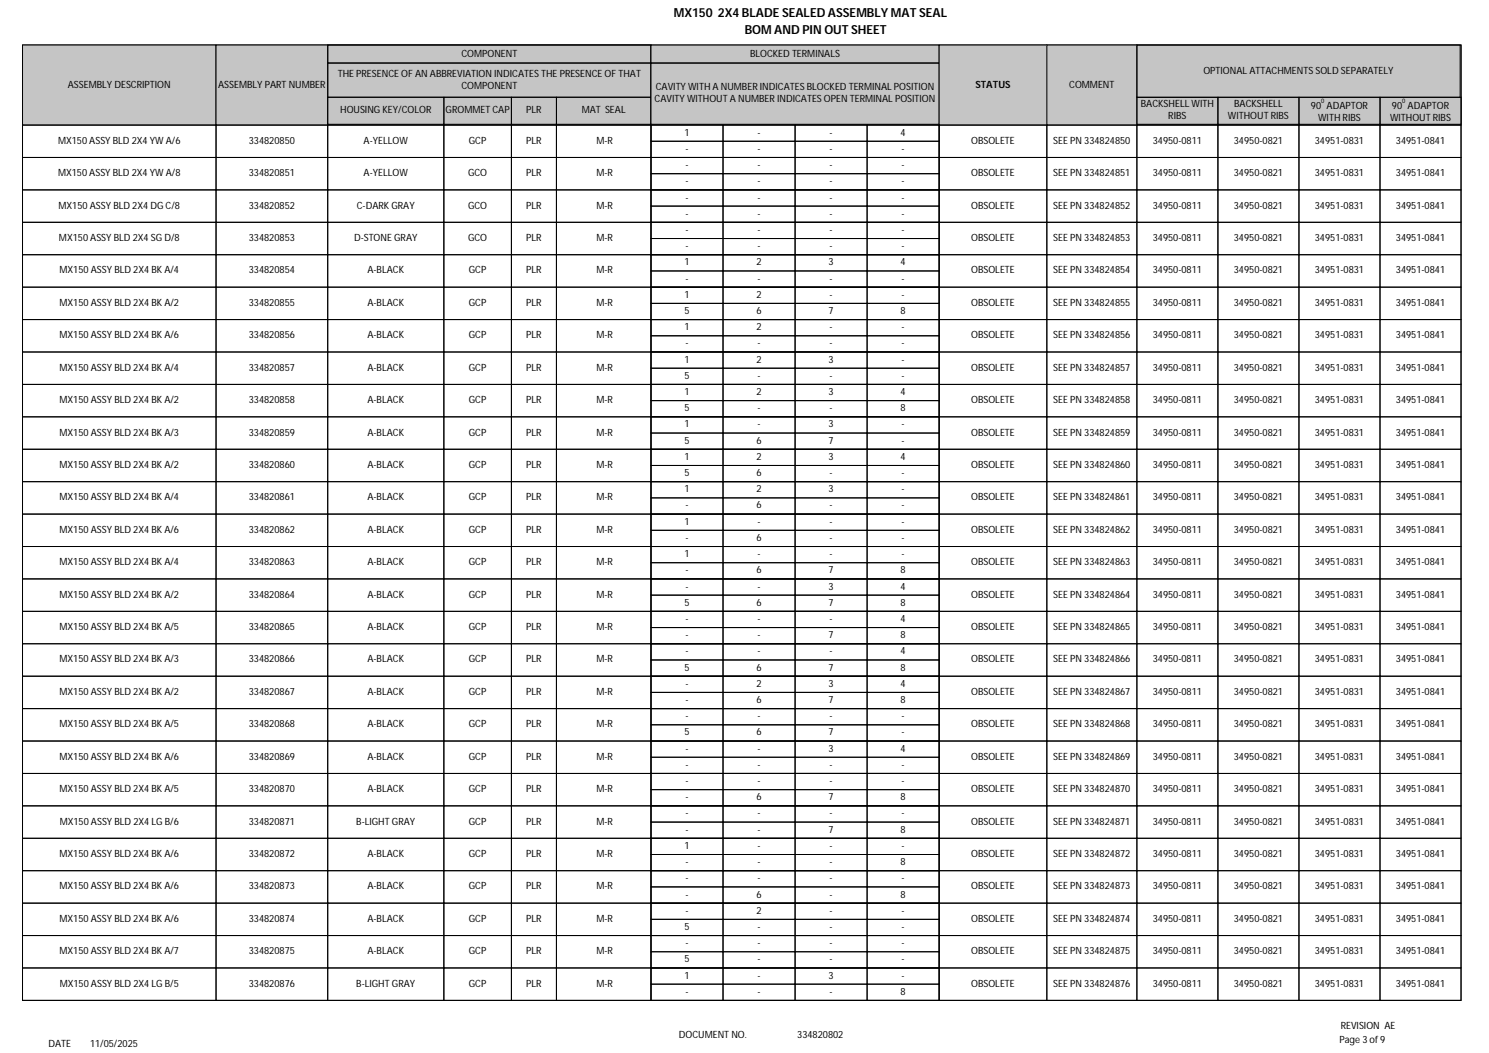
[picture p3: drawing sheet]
<svg xmlns="http://www.w3.org/2000/svg" width="420mm" height="297mm" viewBox="0 0 420 297" stroke-linecap="round" stroke-linejoin="round" font-family="sans-serif">
<defs><g id="words">
<g font-size="3.5">
<text x="190" y="4.7">MX150 2X4 BLADE SEALED ASSEMBLY MAT SEAL</text>
<text x="210" y="9.5">BOM AND PIN OUT SHEET</text>
</g>
<g font-size="2.8">
<text x="130.1" y="15.9">COMPONENT</text>
<text x="211.6" y="16">BLOCKED TERMINALS</text>
<text x="95.3" y="21.6">THE PRESENCE OF AN ABBREVIATION INDICATES THE PRESENCE OF THAT</text>
<text x="339.4" y="20.8">OPTIONAL ATTACHMENTS SOLD SEPARATELY</text>
<text x="19.1" y="24.7">ASSEMBLY DESCRIPTION</text>
<text x="61.5" y="24.7">ASSEMBLY PART NUMBER</text>
<text x="130.1" y="25">COMPONENT</text>
<text x="184.7" y="28.8">CAVITY WITHOUT A NUMBER INDICATES OPEN TERMINAL POSITION</text>
<text x="185" y="25.4">CAVITY WITH A NUMBER INDICATES BLOCKED TERMINAL POSITION</text>
<text x="275.1" y="24.7">STATUS</text>
<text x="301.6" y="24.7">COMMENT</text>
<text x="95.9" y="31.9">HOUSING KEY/COLOR</text>
<text x="125.7" y="31.9">GROMMET CAP</text>
<text x="148.4" y="31.9">PLR</text>
<text x="164.1" y="31.9">MAT SEAL</text>
<text x="321.8" y="30.3">BACKSHELL WITH</text>
<text x="329.5" y="33.6">RIBS</text>
<text x="346.4" y="33.6">WITHOUT RIBS</text>
<text x="348.1" y="30.3">BACKSHELL</text>
<text x="369.8" y="30.7">90 ADAPTOR</text>
<text x="371.8" y="34.1">WITH RIBS</text>
<text x="392.1" y="34.1">WITHOUT RIBS</text>
<text x="392.6" y="30.7">90 ADAPTOR</text>
<text x="16.4" y="40.5">MX150 ASSY BLD 2X4 YW A/6</text>
<text x="70.2" y="40.5">334820850</text>
<text x="102.6" y="40.5">A-YELLOW</text>
<text x="132.2" y="40.5">GCP</text>
<text x="148.4" y="40.5">PLR</text>
<text x="168.3" y="40.5">M-R</text>
<text x="193.1" y="38.3">1</text>
<text x="213.7" y="38.3">-</text>
<text x="234" y="38.3">-</text>
<text x="254" y="38.3">4</text>
<text x="273.9" y="40.5">OBSOLETE</text>
<text x="297.1" y="40.5">SEE PN 334824850</text>
<text x="325.2" y="40.5">34950-0811</text>
<text x="348" y="40.5">34950-0821</text>
<text x="370.9" y="40.5">34951-0831</text>
<text x="393.7" y="40.5">34951-0841</text>
<text x="193.3" y="47.4">-</text>
<text x="193.4" y="42.8">-</text>
<text x="213.7" y="42.8">-</text>
<text x="213.7" y="47.4">-</text>
<text x="234" y="42.8">-</text>
<text x="234" y="47.4">-</text>
<text x="254.3" y="42.8">-</text>
<text x="254.3" y="47.4">-</text>
<text x="16.4" y="49.7">MX150 ASSY BLD 2X4 YW A/8</text>
<text x="70.2" y="49.7">334820851</text>
<text x="102.6" y="49.7">A-YELLOW</text>
<text x="132" y="49.7">GCO</text>
<text x="148.4" y="49.7">PLR</text>
<text x="168.3" y="49.7">M-R</text>
<text x="193.4" y="52">-</text>
<text x="213.7" y="52">-</text>
<text x="234" y="52">-</text>
<text x="254.3" y="52">-</text>
<text x="273.9" y="49.7">OBSOLETE</text>
<text x="297.1" y="49.7">SEE PN 334824851</text>
<text x="325.2" y="49.7">34950-0811</text>
<text x="348" y="49.7">34950-0821</text>
<text x="370.9" y="49.7">34951-0831</text>
<text x="393.7" y="49.7">34951-0841</text>
<text x="16.5" y="58.8">MX150 ASSY BLD 2X4 DG C/8</text>
<text x="70.2" y="58.8">334820852</text>
<text x="100.6" y="58.8">C-DARK GRAY</text>
<text x="132" y="58.8">GCO</text>
<text x="148.4" y="58.8">PLR</text>
<text x="168.3" y="58.8">M-R</text>
<text x="193.3" y="56.6">-</text>
<text x="213.7" y="56.6">-</text>
<text x="234" y="56.6">-</text>
<text x="254.3" y="56.6">-</text>
<text x="273.9" y="58.8">OBSOLETE</text>
<text x="297.1" y="58.8">SEE PN 334824852</text>
<text x="325.2" y="58.8">34950-0811</text>
<text x="348" y="58.8">34950-0821</text>
<text x="370.9" y="58.8">34951-0831</text>
<text x="393.7" y="58.8">34951-0841</text>
<text x="193.3" y="65.7">-</text>
<text x="193.4" y="61.1">-</text>
<text x="213.7" y="61.1">-</text>
<text x="213.7" y="65.7">-</text>
<text x="234" y="61.1">-</text>
<text x="234" y="65.7">-</text>
<text x="254.3" y="61.1">-</text>
<text x="254.3" y="65.7">-</text>
<text x="16.6" y="68">MX150 ASSY BLD 2X4 SG D/8</text>
<text x="70.2" y="68">334820853</text>
<text x="99.9" y="68">D-STONE GRAY</text>
<text x="132" y="68">GCO</text>
<text x="148.4" y="68">PLR</text>
<text x="168.3" y="68">M-R</text>
<text x="193.4" y="70.3">-</text>
<text x="213.7" y="70.3">-</text>
<text x="234" y="70.3">-</text>
<text x="254.3" y="70.3">-</text>
<text x="273.9" y="68">OBSOLETE</text>
<text x="297.1" y="68">SEE PN 334824853</text>
<text x="325.2" y="68">34950-0811</text>
<text x="348" y="68">34950-0821</text>
<text x="370.9" y="68">34951-0831</text>
<text x="393.7" y="68">34951-0841</text>
<text x="16.8" y="77.1">MX150 ASSY BLD 2X4 BK A/4</text>
<text x="70.2" y="77.1">334820854</text>
<text x="103.6" y="77.1">A-BLACK</text>
<text x="132.2" y="77.1">GCP</text>
<text x="148.4" y="77.1">PLR</text>
<text x="168.3" y="77.1">M-R</text>
<text x="193.1" y="74.8">1</text>
<text x="213.4" y="74.8">2</text>
<text x="233.7" y="74.8">3</text>
<text x="254" y="74.8">4</text>
<text x="273.9" y="77.1">OBSOLETE</text>
<text x="297.1" y="77.1">SEE PN 334824854</text>
<text x="325.2" y="77.1">34950-0811</text>
<text x="348" y="77.1">34950-0821</text>
<text x="370.9" y="77.1">34951-0831</text>
<text x="393.7" y="77.1">34951-0841</text>
<text x="193.1" y="84">1</text>
<text x="193.4" y="79.4">-</text>
<text x="213.4" y="84">2</text>
<text x="213.7" y="79.4">-</text>
<text x="234" y="79.4">-</text>
<text x="234" y="84">-</text>
<text x="254.3" y="79.4">-</text>
<text x="254.3" y="84">-</text>
<text x="16.8" y="86.3">MX150 ASSY BLD 2X4 BK A/2</text>
<text x="70.2" y="86.3">334820855</text>
<text x="103.6" y="86.3">A-BLACK</text>
<text x="132.2" y="86.3">GCP</text>
<text x="148.4" y="86.3">PLR</text>
<text x="168.3" y="86.3">M-R</text>
<text x="193.1" y="88.6">5</text>
<text x="213.4" y="88.6">6</text>
<text x="233.7" y="88.6">7</text>
<text x="254" y="88.6">8</text>
<text x="273.9" y="86.3">OBSOLETE</text>
<text x="297.1" y="86.3">SEE PN 334824855</text>
<text x="325.2" y="86.3">34950-0811</text>
<text x="348" y="86.3">34950-0821</text>
<text x="370.9" y="86.3">34951-0831</text>
<text x="393.7" y="86.3">34951-0841</text>
<text x="16.8" y="95.4">MX150 ASSY BLD 2X4 BK A/6</text>
<text x="70.2" y="95.4">334820856</text>
<text x="103.6" y="95.4">A-BLACK</text>
<text x="132.2" y="95.4">GCP</text>
<text x="148.4" y="95.4">PLR</text>
<text x="168.3" y="95.4">M-R</text>
<text x="193.1" y="93.1">1</text>
<text x="213.4" y="93.1">2</text>
<text x="234" y="93.1">-</text>
<text x="254.3" y="93.1">-</text>
<text x="273.9" y="95.4">OBSOLETE</text>
<text x="297.1" y="95.4">SEE PN 334824856</text>
<text x="325.2" y="95.4">34950-0811</text>
<text x="348" y="95.4">34950-0821</text>
<text x="370.9" y="95.4">34951-0831</text>
<text x="393.7" y="95.4">34951-0841</text>
<text x="193.4" y="97.7">-</text>
<text x="213.7" y="97.7">-</text>
<text x="234" y="97.7">-</text>
<text x="254.3" y="97.7">-</text>
<text x="16.8" y="104.6">MX150 ASSY BLD 2X4 BK A/4</text>
<text x="70.2" y="104.6">334820857</text>
<text x="103.6" y="104.6">A-BLACK</text>
<text x="132.2" y="104.6">GCP</text>
<text x="148.4" y="104.6">PLR</text>
<text x="168.3" y="104.6">M-R</text>
<text x="193.1" y="102.3">1</text>
<text x="193.1" y="106.8">5</text>
<text x="213.4" y="102.3">2</text>
<text x="213.7" y="106.8">-</text>
<text x="233.7" y="102.3">3</text>
<text x="234" y="106.8">-</text>
<text x="254.3" y="102.3">-</text>
<text x="254.3" y="106.8">-</text>
<text x="273.9" y="104.6">OBSOLETE</text>
<text x="297.1" y="104.6">SEE PN 334824857</text>
<text x="325.2" y="104.6">34950-0811</text>
<text x="348" y="104.6">34950-0821</text>
<text x="370.9" y="104.6">34951-0831</text>
<text x="393.7" y="104.6">34951-0841</text>
<text x="16.8" y="113.7">MX150 ASSY BLD 2X4 BK A/2</text>
<text x="70.2" y="113.7">334820858</text>
<text x="103.6" y="113.7">A-BLACK</text>
<text x="132.2" y="113.7">GCP</text>
<text x="148.4" y="113.7">PLR</text>
<text x="168.3" y="113.7">M-R</text>
<text x="193.1" y="111.4">1</text>
<text x="213.4" y="111.4">2</text>
<text x="233.7" y="111.4">3</text>
<text x="254" y="111.4">4</text>
<text x="273.9" y="113.7">OBSOLETE</text>
<text x="297.1" y="113.7">SEE PN 334824858</text>
<text x="325.2" y="113.7">34950-0811</text>
<text x="348" y="113.7">34950-0821</text>
<text x="370.9" y="113.7">34951-0831</text>
<text x="393.7" y="113.7">34951-0841</text>
<text x="193.1" y="116">5</text>
<text x="213.7" y="116">-</text>
<text x="234" y="116">-</text>
<text x="254" y="116">8</text>
<text x="16.8" y="122.8">MX150 ASSY BLD 2X4 BK A/3</text>
<text x="70.2" y="122.8">334820859</text>
<text x="103.6" y="122.8">A-BLACK</text>
<text x="132.2" y="122.8">GCP</text>
<text x="148.4" y="122.8">PLR</text>
<text x="168.3" y="122.8">M-R</text>
<text x="193.1" y="120.6">1</text>
<text x="193.1" y="125.1">5</text>
<text x="213.4" y="125.1">6</text>
<text x="213.7" y="120.6">-</text>
<text x="233.7" y="120.6">3</text>
<text x="233.7" y="125.1">7</text>
<text x="254.3" y="120.6">-</text>
<text x="254.3" y="125.1">-</text>
<text x="273.9" y="122.8">OBSOLETE</text>
<text x="297.1" y="122.8">SEE PN 334824859</text>
<text x="325.2" y="122.8">34950-0811</text>
<text x="348" y="122.8">34950-0821</text>
<text x="370.9" y="122.8">34951-0831</text>
<text x="393.7" y="122.8">34951-0841</text>
<text x="16.8" y="132">MX150 ASSY BLD 2X4 BK A/2</text>
<text x="70.2" y="132">334820860</text>
<text x="103.6" y="132">A-BLACK</text>
<text x="132.2" y="132">GCP</text>
<text x="148.4" y="132">PLR</text>
<text x="168.3" y="132">M-R</text>
<text x="193.1" y="129.7">1</text>
<text x="213.4" y="129.7">2</text>
<text x="233.7" y="129.7">3</text>
<text x="254" y="129.7">4</text>
<text x="273.9" y="132">OBSOLETE</text>
<text x="297.1" y="132">SEE PN 334824860</text>
<text x="325.2" y="132">34950-0811</text>
<text x="348" y="132">34950-0821</text>
<text x="370.9" y="132">34951-0831</text>
<text x="393.7" y="132">34951-0841</text>
<text x="193.1" y="134.3">5</text>
<text x="213.4" y="134.3">6</text>
<text x="234" y="134.3">-</text>
<text x="254.3" y="134.3">-</text>
<text x="16.8" y="141.1">MX150 ASSY BLD 2X4 BK A/4</text>
<text x="70.2" y="141.1">334820861</text>
<text x="103.6" y="141.1">A-BLACK</text>
<text x="132.2" y="141.1">GCP</text>
<text x="148.4" y="141.1">PLR</text>
<text x="168.3" y="141.1">M-R</text>
<text x="193.1" y="138.8">1</text>
<text x="193.4" y="143.4">-</text>
<text x="213.4" y="138.8">2</text>
<text x="213.4" y="143.4">6</text>
<text x="233.7" y="138.8">3</text>
<text x="234" y="143.4">-</text>
<text x="254.3" y="138.8">-</text>
<text x="254.3" y="143.4">-</text>
<text x="273.9" y="141.1">OBSOLETE</text>
<text x="297.1" y="141.1">SEE PN 334824861</text>
<text x="325.2" y="141.1">34950-0811</text>
<text x="348" y="141.1">34950-0821</text>
<text x="370.9" y="141.1">34951-0831</text>
<text x="393.7" y="141.1">34951-0841</text>
<text x="193.1" y="148">1</text>
<text x="213.7" y="148">-</text>
<text x="234" y="148">-</text>
<text x="254.3" y="148">-</text>
<text x="16.8" y="150.3">MX150 ASSY BLD 2X4 BK A/6</text>
<text x="70.2" y="150.3">334820862</text>
<text x="103.6" y="150.3">A-BLACK</text>
<text x="132.2" y="150.3">GCP</text>
<text x="148.4" y="150.3">PLR</text>
<text x="168.3" y="150.3">M-R</text>
<text x="193.4" y="152.6">-</text>
<text x="213.4" y="152.6">6</text>
<text x="234" y="152.6">-</text>
<text x="254.3" y="152.6">-</text>
<text x="273.9" y="150.3">OBSOLETE</text>
<text x="297.1" y="150.3">SEE PN 334824862</text>
<text x="325.2" y="150.3">34950-0811</text>
<text x="348" y="150.3">34950-0821</text>
<text x="370.9" y="150.3">34951-0831</text>
<text x="393.7" y="150.3">34951-0841</text>
<text x="16.8" y="159.4">MX150 ASSY BLD 2X4 BK A/4</text>
<text x="70.2" y="159.4">334820863</text>
<text x="103.6" y="159.4">A-BLACK</text>
<text x="132.2" y="159.4">GCP</text>
<text x="148.4" y="159.4">PLR</text>
<text x="168.3" y="159.4">M-R</text>
<text x="193.1" y="157.1">1</text>
<text x="193.4" y="161.7">-</text>
<text x="213.4" y="161.7">6</text>
<text x="213.7" y="157.1">-</text>
<text x="233.7" y="161.7">7</text>
<text x="234" y="157.1">-</text>
<text x="254" y="161.7">8</text>
<text x="254.3" y="157.1">-</text>
<text x="273.9" y="159.4">OBSOLETE</text>
<text x="297.1" y="159.4">SEE PN 334824863</text>
<text x="325.2" y="159.4">34950-0811</text>
<text x="348" y="159.4">34950-0821</text>
<text x="370.9" y="159.4">34951-0831</text>
<text x="393.7" y="159.4">34951-0841</text>
<text x="193.3" y="166.3">-</text>
<text x="213.7" y="166.3">-</text>
<text x="233.7" y="166.3">3</text>
<text x="254" y="166.3">4</text>
<text x="16.8" y="168.6">MX150 ASSY BLD 2X4 BK A/2</text>
<text x="70.2" y="168.6">334820864</text>
<text x="103.6" y="168.6">A-BLACK</text>
<text x="132.2" y="168.6">GCP</text>
<text x="148.4" y="168.6">PLR</text>
<text x="168.3" y="168.6">M-R</text>
<text x="193.1" y="170.9">5</text>
<text x="213.4" y="170.9">6</text>
<text x="233.7" y="170.9">7</text>
<text x="254" y="170.9">8</text>
<text x="273.9" y="168.6">OBSOLETE</text>
<text x="297.1" y="168.6">SEE PN 334824864</text>
<text x="325.2" y="168.6">34950-0811</text>
<text x="348" y="168.6">34950-0821</text>
<text x="370.9" y="168.6">34951-0831</text>
<text x="393.7" y="168.6">34951-0841</text>
<text x="16.8" y="177.7">MX150 ASSY BLD 2X4 BK A/5</text>
<text x="70.2" y="177.7">334820865</text>
<text x="103.6" y="177.7">A-BLACK</text>
<text x="132.2" y="177.7">GCP</text>
<text x="148.4" y="177.7">PLR</text>
<text x="168.3" y="177.7">M-R</text>
<text x="193.3" y="175.4">-</text>
<text x="193.4" y="180">-</text>
<text x="213.7" y="175.4">-</text>
<text x="213.7" y="180">-</text>
<text x="233.7" y="180">7</text>
<text x="234" y="175.4">-</text>
<text x="254" y="175.4">4</text>
<text x="254" y="180">8</text>
<text x="273.9" y="177.7">OBSOLETE</text>
<text x="297.1" y="177.7">SEE PN 334824865</text>
<text x="325.2" y="177.7">34950-0811</text>
<text x="348" y="177.7">34950-0821</text>
<text x="370.9" y="177.7">34951-0831</text>
<text x="393.7" y="177.7">34951-0841</text>
<text x="193.3" y="184.6">-</text>
<text x="213.7" y="184.6">-</text>
<text x="234" y="184.6">-</text>
<text x="254" y="184.6">4</text>
<text x="16.8" y="186.9">MX150 ASSY BLD 2X4 BK A/3</text>
<text x="70.2" y="186.9">334820866</text>
<text x="103.6" y="186.9">A-BLACK</text>
<text x="132.2" y="186.9">GCP</text>
<text x="148.4" y="186.9">PLR</text>
<text x="168.3" y="186.9">M-R</text>
<text x="193.1" y="189.1">5</text>
<text x="213.4" y="189.1">6</text>
<text x="233.7" y="189.1">7</text>
<text x="254" y="189.1">8</text>
<text x="273.9" y="186.9">OBSOLETE</text>
<text x="297.1" y="186.9">SEE PN 334824866</text>
<text x="325.2" y="186.9">34950-0811</text>
<text x="348" y="186.9">34950-0821</text>
<text x="370.9" y="186.9">34951-0831</text>
<text x="393.7" y="186.9">34951-0841</text>
<text x="16.8" y="196">MX150 ASSY BLD 2X4 BK A/2</text>
<text x="70.2" y="196">334820867</text>
<text x="103.6" y="196">A-BLACK</text>
<text x="132.2" y="196">GCP</text>
<text x="148.4" y="196">PLR</text>
<text x="168.3" y="196">M-R</text>
<text x="193.3" y="193.7">-</text>
<text x="213.4" y="193.7">2</text>
<text x="233.7" y="193.7">3</text>
<text x="254" y="193.7">4</text>
<text x="273.9" y="196">OBSOLETE</text>
<text x="297.1" y="196">SEE PN 334824867</text>
<text x="325.2" y="196">34950-0811</text>
<text x="348" y="196">34950-0821</text>
<text x="370.9" y="196">34951-0831</text>
<text x="393.7" y="196">34951-0841</text>
<text x="193.3" y="202.9">-</text>
<text x="193.4" y="198.3">-</text>
<text x="213.4" y="198.3">6</text>
<text x="213.7" y="202.9">-</text>
<text x="233.7" y="198.3">7</text>
<text x="234" y="202.9">-</text>
<text x="254" y="198.3">8</text>
<text x="254.3" y="202.9">-</text>
<text x="16.8" y="205.1">MX150 ASSY BLD 2X4 BK A/5</text>
<text x="70.2" y="205.1">334820868</text>
<text x="103.6" y="205.1">A-BLACK</text>
<text x="132.2" y="205.1">GCP</text>
<text x="148.4" y="205.1">PLR</text>
<text x="168.3" y="205.1">M-R</text>
<text x="193.1" y="207.4">5</text>
<text x="213.4" y="207.4">6</text>
<text x="233.7" y="207.4">7</text>
<text x="254.3" y="207.4">-</text>
<text x="273.9" y="205.1">OBSOLETE</text>
<text x="297.1" y="205.1">SEE PN 334824868</text>
<text x="325.2" y="205.1">34950-0811</text>
<text x="348" y="205.1">34950-0821</text>
<text x="370.9" y="205.1">34951-0831</text>
<text x="393.7" y="205.1">34951-0841</text>
<text x="16.8" y="214.3">MX150 ASSY BLD 2X4 BK A/6</text>
<text x="70.2" y="214.3">334820869</text>
<text x="103.6" y="214.3">A-BLACK</text>
<text x="132.2" y="214.3">GCP</text>
<text x="148.4" y="214.3">PLR</text>
<text x="168.3" y="214.3">M-R</text>
<text x="193.3" y="212">-</text>
<text x="213.7" y="212">-</text>
<text x="233.7" y="212">3</text>
<text x="254" y="212">4</text>
<text x="273.9" y="214.3">OBSOLETE</text>
<text x="297.1" y="214.3">SEE PN 334824869</text>
<text x="325.2" y="214.3">34950-0811</text>
<text x="348" y="214.3">34950-0821</text>
<text x="370.9" y="214.3">34951-0831</text>
<text x="393.7" y="214.3">34951-0841</text>
<text x="193.3" y="221.1">-</text>
<text x="193.4" y="216.6">-</text>
<text x="213.7" y="216.6">-</text>
<text x="213.7" y="221.1">-</text>
<text x="234" y="216.6">-</text>
<text x="234" y="221.1">-</text>
<text x="254.3" y="216.6">-</text>
<text x="254.3" y="221.1">-</text>
<text x="16.8" y="223.4">MX150 ASSY BLD 2X4 BK A/5</text>
<text x="70.2" y="223.4">334820870</text>
<text x="103.6" y="223.4">A-BLACK</text>
<text x="132.2" y="223.4">GCP</text>
<text x="148.4" y="223.4">PLR</text>
<text x="168.3" y="223.4">M-R</text>
<text x="193.4" y="225.7">-</text>
<text x="213.4" y="225.7">6</text>
<text x="233.7" y="225.7">7</text>
<text x="254" y="225.7">8</text>
<text x="273.9" y="223.4">OBSOLETE</text>
<text x="297.1" y="223.4">SEE PN 334824870</text>
<text x="325.2" y="223.4">34950-0811</text>
<text x="348" y="223.4">34950-0821</text>
<text x="370.9" y="223.4">34951-0831</text>
<text x="393.7" y="223.4">34951-0841</text>
<text x="16.8" y="232.6">MX150 ASSY BLD 2X4 LG B/6</text>
<text x="70.2" y="232.6">334820871</text>
<text x="100.5" y="232.6">B-LIGHT GRAY</text>
<text x="132.2" y="232.6">GCP</text>
<text x="148.4" y="232.6">PLR</text>
<text x="168.3" y="232.6">M-R</text>
<text x="193.3" y="230.3">-</text>
<text x="213.7" y="230.3">-</text>
<text x="234" y="230.3">-</text>
<text x="254.3" y="230.3">-</text>
<text x="273.9" y="232.6">OBSOLETE</text>
<text x="297.1" y="232.6">SEE PN 334824871</text>
<text x="325.2" y="232.6">34950-0811</text>
<text x="348" y="232.6">34950-0821</text>
<text x="370.9" y="232.6">34951-0831</text>
<text x="393.7" y="232.6">34951-0841</text>
<text x="193.1" y="239.4">1</text>
<text x="193.4" y="234.9">-</text>
<text x="213.7" y="234.9">-</text>
<text x="213.7" y="239.4">-</text>
<text x="233.7" y="234.9">7</text>
<text x="234" y="239.4">-</text>
<text x="254" y="234.9">8</text>
<text x="254.3" y="239.4">-</text>
<text x="16.8" y="241.7">MX150 ASSY BLD 2X4 BK A/6</text>
<text x="70.2" y="241.7">334820872</text>
<text x="103.6" y="241.7">A-BLACK</text>
<text x="132.2" y="241.7">GCP</text>
<text x="148.4" y="241.7">PLR</text>
<text x="168.3" y="241.7">M-R</text>
<text x="193.4" y="244">-</text>
<text x="213.7" y="244">-</text>
<text x="234" y="244">-</text>
<text x="254" y="244">8</text>
<text x="273.9" y="241.7">OBSOLETE</text>
<text x="297.1" y="241.7">SEE PN 334824872</text>
<text x="325.2" y="241.7">34950-0811</text>
<text x="348" y="241.7">34950-0821</text>
<text x="370.9" y="241.7">34951-0831</text>
<text x="393.7" y="241.7">34951-0841</text>
<text x="16.8" y="250.9">MX150 ASSY BLD 2X4 BK A/6</text>
<text x="70.2" y="250.9">334820873</text>
<text x="103.6" y="250.9">A-BLACK</text>
<text x="132.2" y="250.9">GCP</text>
<text x="148.4" y="250.9">PLR</text>
<text x="168.3" y="250.9">M-R</text>
<text x="193.3" y="248.6">-</text>
<text x="213.7" y="248.6">-</text>
<text x="234" y="248.6">-</text>
<text x="254.3" y="248.6">-</text>
<text x="273.9" y="250.9">OBSOLETE</text>
<text x="297.1" y="250.9">SEE PN 334824873</text>
<text x="325.2" y="250.9">34950-0811</text>
<text x="348" y="250.9">34950-0821</text>
<text x="370.9" y="250.9">34951-0831</text>
<text x="393.7" y="250.9">34951-0841</text>
<text x="193.3" y="257.7">-</text>
<text x="193.4" y="253.1">-</text>
<text x="213.4" y="253.1">6</text>
<text x="213.4" y="257.7">2</text>
<text x="234" y="253.1">-</text>
<text x="234" y="257.7">-</text>
<text x="254" y="253.1">8</text>
<text x="254.3" y="257.7">-</text>
<text x="16.8" y="260">MX150 ASSY BLD 2X4 BK A/6</text>
<text x="70.2" y="260">334820874</text>
<text x="103.6" y="260">A-BLACK</text>
<text x="132.2" y="260">GCP</text>
<text x="148.4" y="260">PLR</text>
<text x="168.3" y="260">M-R</text>
<text x="193.1" y="262.3">5</text>
<text x="213.7" y="262.3">-</text>
<text x="234" y="262.3">-</text>
<text x="254.3" y="262.3">-</text>
<text x="273.9" y="260">OBSOLETE</text>
<text x="297.1" y="260">SEE PN 334824874</text>
<text x="325.2" y="260">34950-0811</text>
<text x="348" y="260">34950-0821</text>
<text x="370.9" y="260">34951-0831</text>
<text x="393.7" y="260">34951-0841</text>
<text x="16.8" y="269.1">MX150 ASSY BLD 2X4 BK A/7</text>
<text x="70.2" y="269.1">334820875</text>
<text x="103.6" y="269.1">A-BLACK</text>
<text x="132.2" y="269.1">GCP</text>
<text x="148.4" y="269.1">PLR</text>
<text x="168.3" y="269.1">M-R</text>
<text x="193.3" y="266.9">-</text>
<text x="213.7" y="266.9">-</text>
<text x="234" y="266.9">-</text>
<text x="254.3" y="266.9">-</text>
<text x="273.9" y="269.1">OBSOLETE</text>
<text x="297.1" y="269.1">SEE PN 334824875</text>
<text x="325.2" y="269.1">34950-0811</text>
<text x="348" y="269.1">34950-0821</text>
<text x="370.9" y="269.1">34951-0831</text>
<text x="393.7" y="269.1">34951-0841</text>
<text x="193.1" y="271.4">5</text>
<text x="213.7" y="271.4">-</text>
<text x="234" y="271.4">-</text>
<text x="254.3" y="271.4">-</text>
<text x="16.8" y="278.3">MX150 ASSY BLD 2X4 LG B/5</text>
<text x="70.2" y="278.3">334820876</text>
<text x="100.5" y="278.3">B-LIGHT GRAY</text>
<text x="132.2" y="278.3">GCP</text>
<text x="148.4" y="278.3">PLR</text>
<text x="168.3" y="278.3">M-R</text>
<text x="193.1" y="276">1</text>
<text x="193.4" y="280.6">-</text>
<text x="213.7" y="276">-</text>
<text x="213.7" y="280.6">-</text>
<text x="233.7" y="276">3</text>
<text x="234" y="280.6">-</text>
<text x="254" y="280.6">8</text>
<text x="254.3" y="276">-</text>
<text x="273.9" y="278.3">OBSOLETE</text>
<text x="297.1" y="278.3">SEE PN 334824876</text>
<text x="325.2" y="278.3">34950-0811</text>
<text x="348" y="278.3">34950-0821</text>
<text x="370.9" y="278.3">34951-0831</text>
<text x="393.7" y="278.3">34951-0841</text>
<text x="191.5" y="292.8">DOCUMENT NO.</text>
<text x="224.9" y="292.8">334820802</text>
<text x="378.2" y="290.3">REVISION AE</text>
<text x="13.7" y="295.3">DATE</text>
<text x="25.4" y="295.3">11/05/2025</text>
<text x="377.8" y="294.2">Page 3 of 9</text>
</g>
<g font-size="1.8">
<text x="372.7" y="29">0</text>
<text x="395.5" y="29">0</text>
</g>
</g></defs>
<path d="M6.3 12.7h405.8v269.5h-405.8z" fill="none" stroke="#000" stroke-width=".28"/>
<path d="M6.3 12.7h54.6v22.6h-54.6z" fill="#c9c6b8"/>
<path d="M6.3 12.7h54.6v22.6h-54.6z" fill="none" stroke="#000" stroke-width=".28"/>
<path d="M60.9 12.7h31.5v22.6h-31.5z" fill="#c9c6b8"/>
<path d="M60.9 12.7h31.5v22.6h-31.5z" fill="none" stroke="#000" stroke-width=".28"/>
<path d="M92.4 12.7h91.2v22.6h-91.2z" fill="#c9c6b8"/>
<path d="M92.4 12.7h91.2v22.6h-91.2zM92.5 12.7h91.1v5.1h-91.1zM92.5 17.8h91.1v9.6h-91.1zM92.4 27.4h32.8v7.7h-32.8zM125.2 27.4h19.1v7.7h-19.1zM144.3 27.4h12.7v7.7h-12.7zM157 27.4h26.6v7.7h-26.6z" fill="none" stroke="#000" stroke-width=".28"/>
<path d="M183.6 12.7h81.3v22.6h-81.3z" fill="#c9c6b8"/>
<path d="M183.6 12.7h81.3v5.1h-81.3zM183.6 17.8h81.3v17.3h-81.3z" fill="none" stroke="#000" stroke-width=".28"/>
<path d="M264.9 12.7h30.4v22.6h-30.4z" fill="#c9c6b8"/>
<path d="M264.9 12.7h30.4v22.6h-30.4z" fill="none" stroke="#000" stroke-width=".28"/>
<path d="M295.3 12.7h25.4v22.6h-25.4z" fill="#c9c6b8"/>
<path d="M295.3 12.7h25.4v22.6h-25.4z" fill="none" stroke="#000" stroke-width=".28"/>
<path d="M320.7 12.7h91.4v22.6h-91.4z" fill="#c9c6b8"/>
<g fill="none" stroke="#000" stroke-width=".28">
<path d="M320.7 12.7h91.4v22.6h-91.4zM320.7 12.7h91.2v14.7h-91.2zM6.3 35.3h54.6v9.1h-54.6zM60.9 35.3h31.5v9.1h-31.5zM92.4 35.3h32.8v9.1h-32.8zM125.2 35.3h19.1v9.1h-19.1zM144.3 35.3h12.7v9.1h-12.7zM157 35.3h26.6v9.1h-26.6zM183.6 35.3h81.3v9.1h-81.3zM183.6 35.3h20.3v4.5h-20.3zM183.6 39.8h20.3v4.6h-20.3zM203.9 35.3h20.4v4.5h-20.4z"/>
<path d="M203.9 39.8h20.4v4.6h-20.4zM224.3 35.3h20.3v4.5h-20.3zM224.3 39.8h20.3v4.6h-20.3zM244.6 35.3h20.3v4.5h-20.3zM244.6 39.8h20.3v4.6h-20.3zM264.9 35.3h30.4v9.1h-30.4zM295.3 35.3h25.4v9.1h-25.4zM320.7 27.4h22.8v7.7h-22.8zM320.7 35.3h22.8v9.1h-22.8zM343.5 27.4h22.9v7.7h-22.9zM343.5 35.3h22.9v9.1h-22.9zM366.4 27.4h22.9v7.7h-22.9z"/>
<path d="M366.4 35.3h22.9v9.1h-22.9zM389.3 27.4h22.8v7.7h-22.8zM389.3 35.3h22.8v9.1h-22.8zM6.3 44.4h54.6v9.2h-54.6zM6.3 53.6h54.6v9.1h-54.6zM60.9 44.4h31.5v9.2h-31.5zM60.9 53.6h31.5v9.1h-31.5zM92.4 44.4h32.8v9.2h-32.8zM92.4 53.6h32.8v9.1h-32.8zM125.2 44.4h19.1v9.2h-19.1zM125.2 53.6h19.1v9.1h-19.1zM144.3 44.4h12.7v9.2h-12.7z"/>
<path d="M144.3 53.6h12.7v9.1h-12.7zM157 44.4h26.6v9.2h-26.6zM157 53.6h26.6v9.1h-26.6zM183.6 44.4h81.3v9.2h-81.3zM183.6 44.4h20.3v4.6h-20.3zM183.6 53.6h81.3v9.1h-81.3zM183.6 53.6h20.3v4.5h-20.3zM183.6 49h20.3v4.6h-20.3zM183.6 58.1h20.3v4.6h-20.3zM203.9 44.4h20.4v4.6h-20.4zM203.9 49h20.4v4.6h-20.4zM203.9 53.6h20.4v4.5h-20.4z"/>
<path d="M203.9 58.1h20.4v4.6h-20.4zM224.3 44.4h20.3v4.6h-20.3zM224.3 49h20.3v4.6h-20.3zM224.3 53.6h20.3v4.5h-20.3zM224.3 58.1h20.3v4.6h-20.3zM244.6 44.4h20.3v4.6h-20.3zM244.6 49h20.3v4.6h-20.3zM244.6 53.6h20.3v4.5h-20.3zM244.6 58.1h20.3v4.6h-20.3zM264.9 44.4h30.4v9.2h-30.4zM264.9 53.6h30.4v9.1h-30.4zM295.3 44.4h25.4v9.2h-25.4z"/>
<path d="M295.3 53.6h25.4v9.1h-25.4zM320.7 44.4h22.8v9.2h-22.8zM320.7 53.6h22.8v9.1h-22.8zM343.5 44.4h22.9v9.2h-22.9zM343.5 53.6h22.9v9.1h-22.9zM366.4 44.4h22.9v9.2h-22.9zM366.4 53.6h22.9v9.1h-22.9zM389.3 44.4h22.8v9.2h-22.8zM389.3 53.6h22.8v9.1h-22.8zM6.3 62.7h54.6v9.1h-54.6zM6.3 71.8h54.6v9.2h-54.6zM60.9 62.7h31.5v9.1h-31.5z"/>
<path d="M60.9 71.8h31.5v9.2h-31.5zM92.4 62.7h32.8v9.1h-32.8zM92.4 71.8h32.8v9.2h-32.8zM125.2 62.7h19.1v9.1h-19.1zM125.2 71.8h19.1v9.2h-19.1zM144.3 62.7h12.7v9.1h-12.7zM144.3 71.8h12.7v9.2h-12.7zM157 62.7h26.6v9.1h-26.6zM157 71.8h26.6v9.2h-26.6zM183.6 62.7h81.3v9.1h-81.3zM183.6 62.7h20.3v4.6h-20.3zM183.6 71.8h81.3v9.2h-81.3z"/>
<path d="M183.6 71.8h20.3v4.6h-20.3zM183.6 67.3h20.3v4.5h-20.3zM183.6 76.4h20.3v4.6h-20.3zM203.9 62.7h20.4v4.6h-20.4zM203.9 67.3h20.4v4.5h-20.4zM203.9 71.8h20.4v4.6h-20.4zM203.9 76.4h20.4v4.6h-20.4zM224.3 62.7h20.3v4.6h-20.3zM224.3 67.3h20.3v4.5h-20.3zM224.3 71.8h20.3v4.6h-20.3zM224.3 76.4h20.3v4.6h-20.3zM244.6 62.7h20.3v4.6h-20.3z"/>
<path d="M244.6 67.3h20.3v4.5h-20.3zM244.6 71.8h20.3v4.6h-20.3zM244.6 76.4h20.3v4.6h-20.3zM264.9 62.7h30.4v9.1h-30.4zM264.9 71.8h30.4v9.2h-30.4zM295.3 62.7h25.4v9.1h-25.4zM295.3 71.8h25.4v9.2h-25.4zM320.7 62.7h22.8v9.1h-22.8zM320.7 71.8h22.8v9.2h-22.8zM343.5 62.7h22.9v9.1h-22.9zM343.5 71.8h22.9v9.2h-22.9zM366.4 62.7h22.9v9.1h-22.9z"/>
<path d="M366.4 71.8h22.9v9.2h-22.9zM389.3 62.7h22.8v9.1h-22.8zM389.3 71.8h22.8v9.2h-22.8zM6.3 81h54.6v9.1h-54.6zM6.3 90.1h54.6v9.2h-54.6zM6.3 99.3h54.6v9.1h-54.6zM60.9 81h31.5v9.1h-31.5zM60.9 90.1h31.5v9.2h-31.5zM60.9 99.3h31.5v9.1h-31.5zM92.4 81h32.8v9.1h-32.8zM92.4 90.1h32.8v9.2h-32.8zM92.4 99.3h32.8v9.1h-32.8z"/>
<path d="M125.2 81h19.1v9.1h-19.1zM125.2 90.1h19.1v9.2h-19.1zM125.2 99.3h19.1v9.1h-19.1zM144.3 81h12.7v9.1h-12.7zM144.3 90.1h12.7v9.2h-12.7zM144.3 99.3h12.7v9.1h-12.7zM157 81h26.6v9.1h-26.6zM157 90.1h26.6v9.2h-26.6zM157 99.3h26.6v9.1h-26.6zM183.6 81h81.3v9.1h-81.3zM183.6 81h20.3v4.6h-20.3zM183.6 90.1h81.3v9.2h-81.3z"/>
<path d="M183.6 90.1h20.3v4.6h-20.3zM183.6 99.3h81.3v9.1h-81.3zM183.6 99.3h20.3v4.6h-20.3zM183.6 85.6h20.3v4.5h-20.3zM183.6 94.7h20.3v4.6h-20.3zM203.9 81h20.4v4.6h-20.4zM203.9 85.6h20.4v4.5h-20.4zM203.9 90.1h20.4v4.6h-20.4zM203.9 94.7h20.4v4.6h-20.4zM203.9 99.3h20.4v4.6h-20.4zM224.3 81h20.3v4.6h-20.3zM224.3 85.6h20.3v4.5h-20.3z"/>
<path d="M224.3 90.1h20.3v4.6h-20.3zM224.3 94.7h20.3v4.6h-20.3zM224.3 99.3h20.3v4.6h-20.3zM244.6 81h20.3v4.6h-20.3zM244.6 85.6h20.3v4.5h-20.3zM244.6 90.1h20.3v4.6h-20.3zM244.6 94.7h20.3v4.6h-20.3zM244.6 99.3h20.3v4.6h-20.3zM264.9 81h30.4v9.1h-30.4zM264.9 90.1h30.4v9.2h-30.4zM264.9 99.3h30.4v9.1h-30.4zM295.3 81h25.4v9.1h-25.4z"/>
<path d="M295.3 90.1h25.4v9.2h-25.4zM295.3 99.3h25.4v9.1h-25.4zM320.7 81h22.8v9.1h-22.8zM320.7 90.1h22.8v9.2h-22.8zM320.7 99.3h22.8v9.1h-22.8zM343.5 81h22.9v9.1h-22.9zM343.5 90.1h22.9v9.2h-22.9zM343.5 99.3h22.9v9.1h-22.9zM366.4 81h22.9v9.1h-22.9zM366.4 90.1h22.9v9.2h-22.9zM366.4 99.3h22.9v9.1h-22.9zM389.3 81h22.8v9.1h-22.8z"/>
<path d="M389.3 90.1h22.8v9.2h-22.8zM389.3 99.3h22.8v9.1h-22.8zM6.3 108.4h54.6v9.2h-54.6zM6.3 117.6h54.6v9.1h-54.6zM60.9 108.4h31.5v9.2h-31.5zM60.9 117.6h31.5v9.1h-31.5zM92.4 108.4h32.8v9.2h-32.8zM92.4 117.6h32.8v9.1h-32.8zM125.2 108.4h19.1v9.2h-19.1zM125.2 117.6h19.1v9.1h-19.1zM144.3 108.4h12.7v9.2h-12.7zM144.3 117.6h12.7v9.1h-12.7z"/>
<path d="M157 108.4h26.6v9.2h-26.6zM157 117.6h26.6v9.1h-26.6zM183.6 108.4h81.3v9.2h-81.3zM183.6 108.4h20.3v4.6h-20.3zM183.6 117.6h81.3v9.1h-81.3zM183.6 117.6h20.3v4.5h-20.3zM183.6 103.9h20.3v4.5h-20.3zM183.6 113h20.3v4.6h-20.3zM203.9 103.9h20.4v4.5h-20.4zM203.9 108.4h20.4v4.6h-20.4zM203.9 113h20.4v4.6h-20.4zM203.9 117.6h20.4v4.5h-20.4z"/>
<path d="M224.3 103.9h20.3v4.5h-20.3zM224.3 108.4h20.3v4.6h-20.3zM224.3 113h20.3v4.6h-20.3zM224.3 117.6h20.3v4.5h-20.3zM244.6 103.9h20.3v4.5h-20.3zM244.6 108.4h20.3v4.6h-20.3zM244.6 113h20.3v4.6h-20.3zM244.6 117.6h20.3v4.5h-20.3zM264.9 108.4h30.4v9.2h-30.4zM264.9 117.6h30.4v9.1h-30.4zM295.3 108.4h25.4v9.2h-25.4zM295.3 117.6h25.4v9.1h-25.4z"/>
<path d="M320.7 108.4h22.8v9.2h-22.8zM320.7 117.6h22.8v9.1h-22.8zM343.5 108.4h22.9v9.2h-22.9zM343.5 117.6h22.9v9.1h-22.9zM366.4 108.4h22.9v9.2h-22.9zM366.4 117.6h22.9v9.1h-22.9zM389.3 108.4h22.8v9.2h-22.8zM389.3 117.6h22.8v9.1h-22.8zM6.3 126.7h54.6v9.2h-54.6zM6.3 135.9h54.6v9.1h-54.6zM60.9 126.7h31.5v9.2h-31.5zM60.9 135.9h31.5v9.1h-31.5z"/>
<path d="M92.4 126.7h32.8v9.2h-32.8zM92.4 135.9h32.8v9.1h-32.8zM125.2 126.7h19.1v9.2h-19.1zM125.2 135.9h19.1v9.1h-19.1zM144.3 126.7h12.7v9.2h-12.7zM144.3 135.9h12.7v9.1h-12.7zM157 126.7h26.6v9.2h-26.6zM157 135.9h26.6v9.1h-26.6zM183.6 126.7h81.3v9.2h-81.3zM183.6 126.7h20.3v4.6h-20.3zM183.6 135.9h81.3v9.1h-81.3zM183.6 135.9h20.3v4.5h-20.3z"/>
<path d="M183.6 122.1h20.3v4.6h-20.3zM183.6 131.3h20.3v4.6h-20.3zM203.9 122.1h20.4v4.6h-20.4zM203.9 126.7h20.4v4.6h-20.4zM203.9 131.3h20.4v4.6h-20.4zM203.9 135.9h20.4v4.5h-20.4zM224.3 122.1h20.3v4.6h-20.3zM224.3 126.7h20.3v4.6h-20.3zM224.3 131.3h20.3v4.6h-20.3zM224.3 135.9h20.3v4.5h-20.3zM244.6 122.1h20.3v4.6h-20.3zM244.6 126.7h20.3v4.6h-20.3z"/>
<path d="M244.6 131.3h20.3v4.6h-20.3zM244.6 135.9h20.3v4.5h-20.3zM264.9 126.7h30.4v9.2h-30.4zM264.9 135.9h30.4v9.1h-30.4zM295.3 126.7h25.4v9.2h-25.4zM295.3 135.9h25.4v9.1h-25.4zM320.7 126.7h22.8v9.2h-22.8zM320.7 135.9h22.8v9.1h-22.8zM343.5 126.7h22.9v9.2h-22.9zM343.5 135.9h22.9v9.1h-22.9zM366.4 126.7h22.9v9.2h-22.9zM366.4 135.9h22.9v9.1h-22.9z"/>
<path d="M389.3 126.7h22.8v9.2h-22.8zM389.3 135.9h22.8v9.1h-22.8zM6.3 145h54.6v9.1h-54.6zM6.3 154.1h54.6v9.2h-54.6zM60.9 145h31.5v9.1h-31.5zM60.9 154.1h31.5v9.2h-31.5zM92.4 145h32.8v9.1h-32.8zM92.4 154.1h32.8v9.2h-32.8zM125.2 145h19.1v9.1h-19.1zM125.2 154.1h19.1v9.2h-19.1zM144.3 145h12.7v9.1h-12.7zM144.3 154.1h12.7v9.2h-12.7z"/>
<path d="M157 145h26.6v9.1h-26.6zM157 154.1h26.6v9.2h-26.6zM183.6 145h81.3v9.1h-81.3zM183.6 145h20.3v4.6h-20.3zM183.6 154.1h81.3v9.2h-81.3zM183.6 154.1h20.3v4.6h-20.3zM183.6 140.4h20.3v4.6h-20.3zM183.6 149.6h20.3v4.5h-20.3zM183.6 158.7h20.3v4.6h-20.3zM203.9 140.4h20.4v4.6h-20.4zM203.9 145h20.4v4.6h-20.4zM203.9 149.6h20.4v4.5h-20.4z"/>
<path d="M203.9 154.1h20.4v4.6h-20.4zM203.9 158.7h20.4v4.6h-20.4zM224.3 140.4h20.3v4.6h-20.3zM224.3 145h20.3v4.6h-20.3zM224.3 149.6h20.3v4.5h-20.3zM224.3 154.1h20.3v4.6h-20.3zM224.3 158.7h20.3v4.6h-20.3zM244.6 140.4h20.3v4.6h-20.3zM244.6 145h20.3v4.6h-20.3zM244.6 149.6h20.3v4.5h-20.3zM244.6 154.1h20.3v4.6h-20.3zM244.6 158.7h20.3v4.6h-20.3z"/>
<path d="M264.9 145h30.4v9.1h-30.4zM264.9 154.1h30.4v9.2h-30.4zM295.3 145h25.4v9.1h-25.4zM295.3 154.1h25.4v9.2h-25.4zM320.7 145h22.8v9.1h-22.8zM320.7 154.1h22.8v9.2h-22.8zM343.5 145h22.9v9.1h-22.9zM343.5 154.1h22.9v9.2h-22.9zM366.4 145h22.9v9.1h-22.9zM366.4 154.1h22.9v9.2h-22.9zM389.3 145h22.8v9.1h-22.8zM389.3 154.1h22.8v9.2h-22.8z"/>
<path d="M6.3 163.3h54.6v9.1h-54.6zM6.3 172.4h54.6v9.2h-54.6zM60.9 163.3h31.5v9.1h-31.5zM60.9 172.4h31.5v9.2h-31.5zM92.4 163.3h32.8v9.1h-32.8zM92.4 172.4h32.8v9.2h-32.8zM125.2 163.3h19.1v9.1h-19.1zM125.2 172.4h19.1v9.2h-19.1zM144.3 163.3h12.7v9.1h-12.7zM144.3 172.4h12.7v9.2h-12.7zM157 163.3h26.6v9.1h-26.6zM157 172.4h26.6v9.2h-26.6z"/>
<path d="M183.6 163.3h81.3v9.1h-81.3zM183.6 163.3h20.3v4.6h-20.3zM183.6 172.4h81.3v9.2h-81.3zM183.6 172.4h20.3v4.6h-20.3zM183.6 167.9h20.3v4.5h-20.3zM183.6 177h20.3v4.6h-20.3zM203.9 163.3h20.4v4.6h-20.4zM203.9 167.9h20.4v4.5h-20.4zM203.9 172.4h20.4v4.6h-20.4zM203.9 177h20.4v4.6h-20.4zM224.3 163.3h20.3v4.6h-20.3zM224.3 167.9h20.3v4.5h-20.3z"/>
<path d="M224.3 172.4h20.3v4.6h-20.3zM224.3 177h20.3v4.6h-20.3zM244.6 163.3h20.3v4.6h-20.3zM244.6 167.9h20.3v4.5h-20.3zM244.6 172.4h20.3v4.6h-20.3zM244.6 177h20.3v4.6h-20.3zM264.9 163.3h30.4v9.1h-30.4zM264.9 172.4h30.4v9.2h-30.4zM295.3 163.3h25.4v9.1h-25.4zM295.3 172.4h25.4v9.2h-25.4zM320.7 163.3h22.8v9.1h-22.8zM320.7 172.4h22.8v9.2h-22.8z"/>
<path d="M343.5 163.3h22.9v9.1h-22.9zM343.5 172.4h22.9v9.2h-22.9zM366.4 163.3h22.9v9.1h-22.9zM366.4 172.4h22.9v9.2h-22.9zM389.3 163.3h22.8v9.1h-22.8zM389.3 172.4h22.8v9.2h-22.8zM6.3 181.6h54.6v9.1h-54.6zM6.3 190.7h54.6v9.2h-54.6zM6.3 199.9h54.6v9.1h-54.6zM60.9 181.6h31.5v9.1h-31.5zM60.9 190.7h31.5v9.2h-31.5zM60.9 199.9h31.5v9.1h-31.5z"/>
<path d="M92.4 181.6h32.8v9.1h-32.8zM92.4 190.7h32.8v9.2h-32.8zM92.4 199.9h32.8v9.1h-32.8zM125.2 181.6h19.1v9.1h-19.1zM125.2 190.7h19.1v9.2h-19.1zM125.2 199.9h19.1v9.1h-19.1zM144.3 181.6h12.7v9.1h-12.7zM144.3 190.7h12.7v9.2h-12.7zM144.3 199.9h12.7v9.1h-12.7zM157 181.6h26.6v9.1h-26.6zM157 190.7h26.6v9.2h-26.6zM157 199.9h26.6v9.1h-26.6z"/>
<path d="M183.6 181.6h81.3v9.1h-81.3zM183.6 181.6h20.3v4.5h-20.3zM183.6 190.7h81.3v9.2h-81.3zM183.6 190.7h20.3v4.6h-20.3zM183.6 199.9h81.3v9.1h-81.3zM183.6 199.9h20.3v4.5h-20.3zM183.6 186.1h20.3v4.6h-20.3zM183.6 195.3h20.3v4.6h-20.3zM203.9 181.6h20.4v4.5h-20.4zM203.9 186.1h20.4v4.6h-20.4zM203.9 190.7h20.4v4.6h-20.4zM203.9 195.3h20.4v4.6h-20.4z"/>
<path d="M203.9 199.9h20.4v4.5h-20.4zM224.3 181.6h20.3v4.5h-20.3zM224.3 186.1h20.3v4.6h-20.3zM224.3 190.7h20.3v4.6h-20.3zM224.3 195.3h20.3v4.6h-20.3zM224.3 199.9h20.3v4.5h-20.3zM244.6 181.6h20.3v4.5h-20.3zM244.6 186.1h20.3v4.6h-20.3zM244.6 190.7h20.3v4.6h-20.3zM244.6 195.3h20.3v4.6h-20.3zM244.6 199.9h20.3v4.5h-20.3zM264.9 181.6h30.4v9.1h-30.4z"/>
<path d="M264.9 190.7h30.4v9.2h-30.4zM264.9 199.9h30.4v9.1h-30.4zM295.3 181.6h25.4v9.1h-25.4zM295.3 190.7h25.4v9.2h-25.4zM295.3 199.9h25.4v9.1h-25.4zM320.7 181.6h22.8v9.1h-22.8zM320.7 190.7h22.8v9.2h-22.8zM320.7 199.9h22.8v9.1h-22.8zM343.5 181.6h22.9v9.1h-22.9zM343.5 190.7h22.9v9.2h-22.9zM343.5 199.9h22.9v9.1h-22.9zM366.4 181.6h22.9v9.1h-22.9z"/>
<path d="M366.4 190.7h22.9v9.2h-22.9zM366.4 199.9h22.9v9.1h-22.9zM389.3 181.6h22.8v9.1h-22.8zM389.3 190.7h22.8v9.2h-22.8zM389.3 199.9h22.8v9.1h-22.8zM6.3 209h54.6v9.2h-54.6zM6.3 218.2h54.6v9.1h-54.6zM60.9 209h31.5v9.2h-31.5zM60.9 218.2h31.5v9.1h-31.5zM92.4 209h32.8v9.2h-32.8zM92.4 218.2h32.8v9.1h-32.8zM125.2 209h19.1v9.2h-19.1z"/>
<path d="M125.2 218.2h19.1v9.1h-19.1zM144.3 209h12.7v9.2h-12.7zM144.3 218.2h12.7v9.1h-12.7zM157 209h26.6v9.2h-26.6zM157 218.2h26.6v9.1h-26.6zM183.6 209h81.3v9.2h-81.3zM183.6 209h20.3v4.6h-20.3zM183.6 218.2h81.3v9.1h-81.3zM183.6 218.2h20.3v4.5h-20.3zM183.6 204.4h20.3v4.6h-20.3zM183.6 213.6h20.3v4.6h-20.3zM203.9 204.4h20.4v4.6h-20.4z"/>
<path d="M203.9 209h20.4v4.6h-20.4zM203.9 213.6h20.4v4.6h-20.4zM203.9 218.2h20.4v4.5h-20.4zM224.3 204.4h20.3v4.6h-20.3zM224.3 209h20.3v4.6h-20.3zM224.3 213.6h20.3v4.6h-20.3zM224.3 218.2h20.3v4.5h-20.3zM244.6 204.4h20.3v4.6h-20.3zM244.6 209h20.3v4.6h-20.3zM244.6 213.6h20.3v4.6h-20.3zM244.6 218.2h20.3v4.5h-20.3zM264.9 209h30.4v9.2h-30.4z"/>
<path d="M264.9 218.2h30.4v9.1h-30.4zM295.3 209h25.4v9.2h-25.4zM295.3 218.2h25.4v9.1h-25.4zM320.7 209h22.8v9.2h-22.8zM320.7 218.2h22.8v9.1h-22.8zM343.5 209h22.9v9.2h-22.9zM343.5 218.2h22.9v9.1h-22.9zM366.4 209h22.9v9.2h-22.9zM366.4 218.2h22.9v9.1h-22.9zM389.3 209h22.8v9.2h-22.8zM389.3 218.2h22.8v9.1h-22.8zM6.3 227.3h54.6v9.1h-54.6z"/>
<path d="M6.3 236.4h54.6v9.2h-54.6zM60.9 227.3h31.5v9.1h-31.5zM60.9 236.4h31.5v9.2h-31.5zM92.4 227.3h32.8v9.1h-32.8zM92.4 236.4h32.8v9.2h-32.8zM125.2 227.3h19.1v9.1h-19.1zM125.2 236.4h19.1v9.2h-19.1zM144.3 227.3h12.7v9.1h-12.7zM144.3 236.4h12.7v9.2h-12.7zM157 227.3h26.6v9.1h-26.6zM157 236.4h26.6v9.2h-26.6zM183.6 227.3h81.3v9.1h-81.3z"/>
<path d="M183.6 227.3h20.3v4.6h-20.3zM183.6 236.4h81.3v9.2h-81.3zM183.6 236.4h20.3v4.6h-20.3zM183.6 222.7h20.3v4.6h-20.3zM183.6 231.9h20.3v4.5h-20.3zM203.9 222.7h20.4v4.6h-20.4zM203.9 227.3h20.4v4.6h-20.4zM203.9 231.9h20.4v4.5h-20.4zM203.9 236.4h20.4v4.6h-20.4zM224.3 222.7h20.3v4.6h-20.3zM224.3 227.3h20.3v4.6h-20.3zM224.3 231.9h20.3v4.5h-20.3z"/>
<path d="M224.3 236.4h20.3v4.6h-20.3zM244.6 222.7h20.3v4.6h-20.3zM244.6 227.3h20.3v4.6h-20.3zM244.6 231.9h20.3v4.5h-20.3zM244.6 236.4h20.3v4.6h-20.3zM264.9 227.3h30.4v9.1h-30.4zM264.9 236.4h30.4v9.2h-30.4zM295.3 227.3h25.4v9.1h-25.4zM295.3 236.4h25.4v9.2h-25.4zM320.7 227.3h22.8v9.1h-22.8zM320.7 236.4h22.8v9.2h-22.8zM343.5 227.3h22.9v9.1h-22.9z"/>
<path d="M343.5 236.4h22.9v9.2h-22.9zM366.4 227.3h22.9v9.1h-22.9zM366.4 236.4h22.9v9.2h-22.9zM389.3 227.3h22.8v9.1h-22.8zM389.3 236.4h22.8v9.2h-22.8zM6.3 245.6h54.6v9.1h-54.6zM6.3 254.7h54.6v9.2h-54.6zM60.9 245.6h31.5v9.1h-31.5zM60.9 254.7h31.5v9.2h-31.5zM92.4 245.6h32.8v9.1h-32.8zM92.4 254.7h32.8v9.2h-32.8zM125.2 245.6h19.1v9.1h-19.1z"/>
<path d="M125.2 254.7h19.1v9.2h-19.1zM144.3 245.6h12.7v9.1h-12.7zM144.3 254.7h12.7v9.2h-12.7zM157 245.6h26.6v9.1h-26.6zM157 254.7h26.6v9.2h-26.6zM183.6 245.6h81.3v9.1h-81.3zM183.6 245.6h20.3v4.6h-20.3zM183.6 254.7h81.3v9.2h-81.3zM183.6 254.7h20.3v4.6h-20.3zM183.6 241h20.3v4.6h-20.3zM183.6 250.2h20.3v4.5h-20.3zM183.6 259.3h20.3v4.6h-20.3z"/>
<path d="M203.9 241h20.4v4.6h-20.4zM203.9 245.6h20.4v4.6h-20.4zM203.9 250.2h20.4v4.5h-20.4zM203.9 254.7h20.4v4.6h-20.4zM203.9 259.3h20.4v4.6h-20.4zM224.3 241h20.3v4.6h-20.3zM224.3 245.6h20.3v4.6h-20.3zM224.3 250.2h20.3v4.5h-20.3zM224.3 254.7h20.3v4.6h-20.3zM224.3 259.3h20.3v4.6h-20.3zM244.6 241h20.3v4.6h-20.3zM244.6 245.6h20.3v4.6h-20.3z"/>
<path d="M244.6 250.2h20.3v4.5h-20.3zM244.6 254.7h20.3v4.6h-20.3zM244.6 259.3h20.3v4.6h-20.3zM264.9 245.6h30.4v9.1h-30.4zM264.9 254.7h30.4v9.2h-30.4zM295.3 245.6h25.4v9.1h-25.4zM295.3 254.7h25.4v9.2h-25.4zM320.7 245.6h22.8v9.1h-22.8zM320.7 254.7h22.8v9.2h-22.8zM343.5 245.6h22.9v9.1h-22.9zM343.5 254.7h22.9v9.2h-22.9zM366.4 245.6h22.9v9.1h-22.9z"/>
<path d="M366.4 254.7h22.9v9.2h-22.9zM389.3 245.6h22.8v9.1h-22.8zM389.3 254.7h22.8v9.2h-22.8zM6.3 263.9h54.6v9.1h-54.6zM6.3 273h54.6v9.2h-54.6zM60.9 263.9h31.5v9.1h-31.5zM60.9 273h31.5v9.2h-31.5zM92.4 263.9h32.8v9.1h-32.8zM92.4 273h32.8v9.2h-32.8zM125.2 263.9h19.1v9.1h-19.1zM125.2 273h19.1v9.2h-19.1zM144.3 263.9h12.7v9.1h-12.7z"/>
<path d="M144.3 273h12.7v9.2h-12.7zM157 263.9h26.6v9.1h-26.6zM157 273h26.6v9.2h-26.6zM183.6 263.9h81.3v9.1h-81.3zM183.6 263.9h20.3v4.5h-20.3zM183.6 273h81.3v9.2h-81.3zM183.6 273h20.3v4.6h-20.3zM183.6 268.4h20.3v4.6h-20.3zM183.6 277.6h20.3v4.6h-20.3zM203.9 263.9h20.4v4.5h-20.4zM203.9 268.4h20.4v4.6h-20.4zM203.9 273h20.4v4.6h-20.4z"/>
<path d="M203.9 277.6h20.4v4.6h-20.4zM224.3 263.9h20.3v4.5h-20.3zM224.3 268.4h20.3v4.6h-20.3zM224.3 273h20.3v4.6h-20.3zM224.3 277.6h20.3v4.6h-20.3zM244.6 263.9h20.3v4.5h-20.3zM244.6 268.4h20.3v4.6h-20.3zM244.6 273h20.3v4.6h-20.3zM244.6 277.6h20.3v4.6h-20.3zM264.9 263.9h30.4v9.1h-30.4zM264.9 273h30.4v9.2h-30.4zM295.3 263.9h25.4v9.1h-25.4z"/>
<path d="M295.3 273h25.4v9.2h-25.4zM320.7 263.9h22.8v9.1h-22.8zM320.7 273h22.8v9.2h-22.8zM343.5 263.9h22.9v9.1h-22.9zM343.5 273h22.9v9.2h-22.9zM366.4 263.9h22.9v9.1h-22.9zM366.4 273h22.9v9.2h-22.9zM389.3 263.9h22.8v9.1h-22.8zM389.3 273h22.8v9.2h-22.8z"/>
</g>
<use href="#words"/>
</svg>
